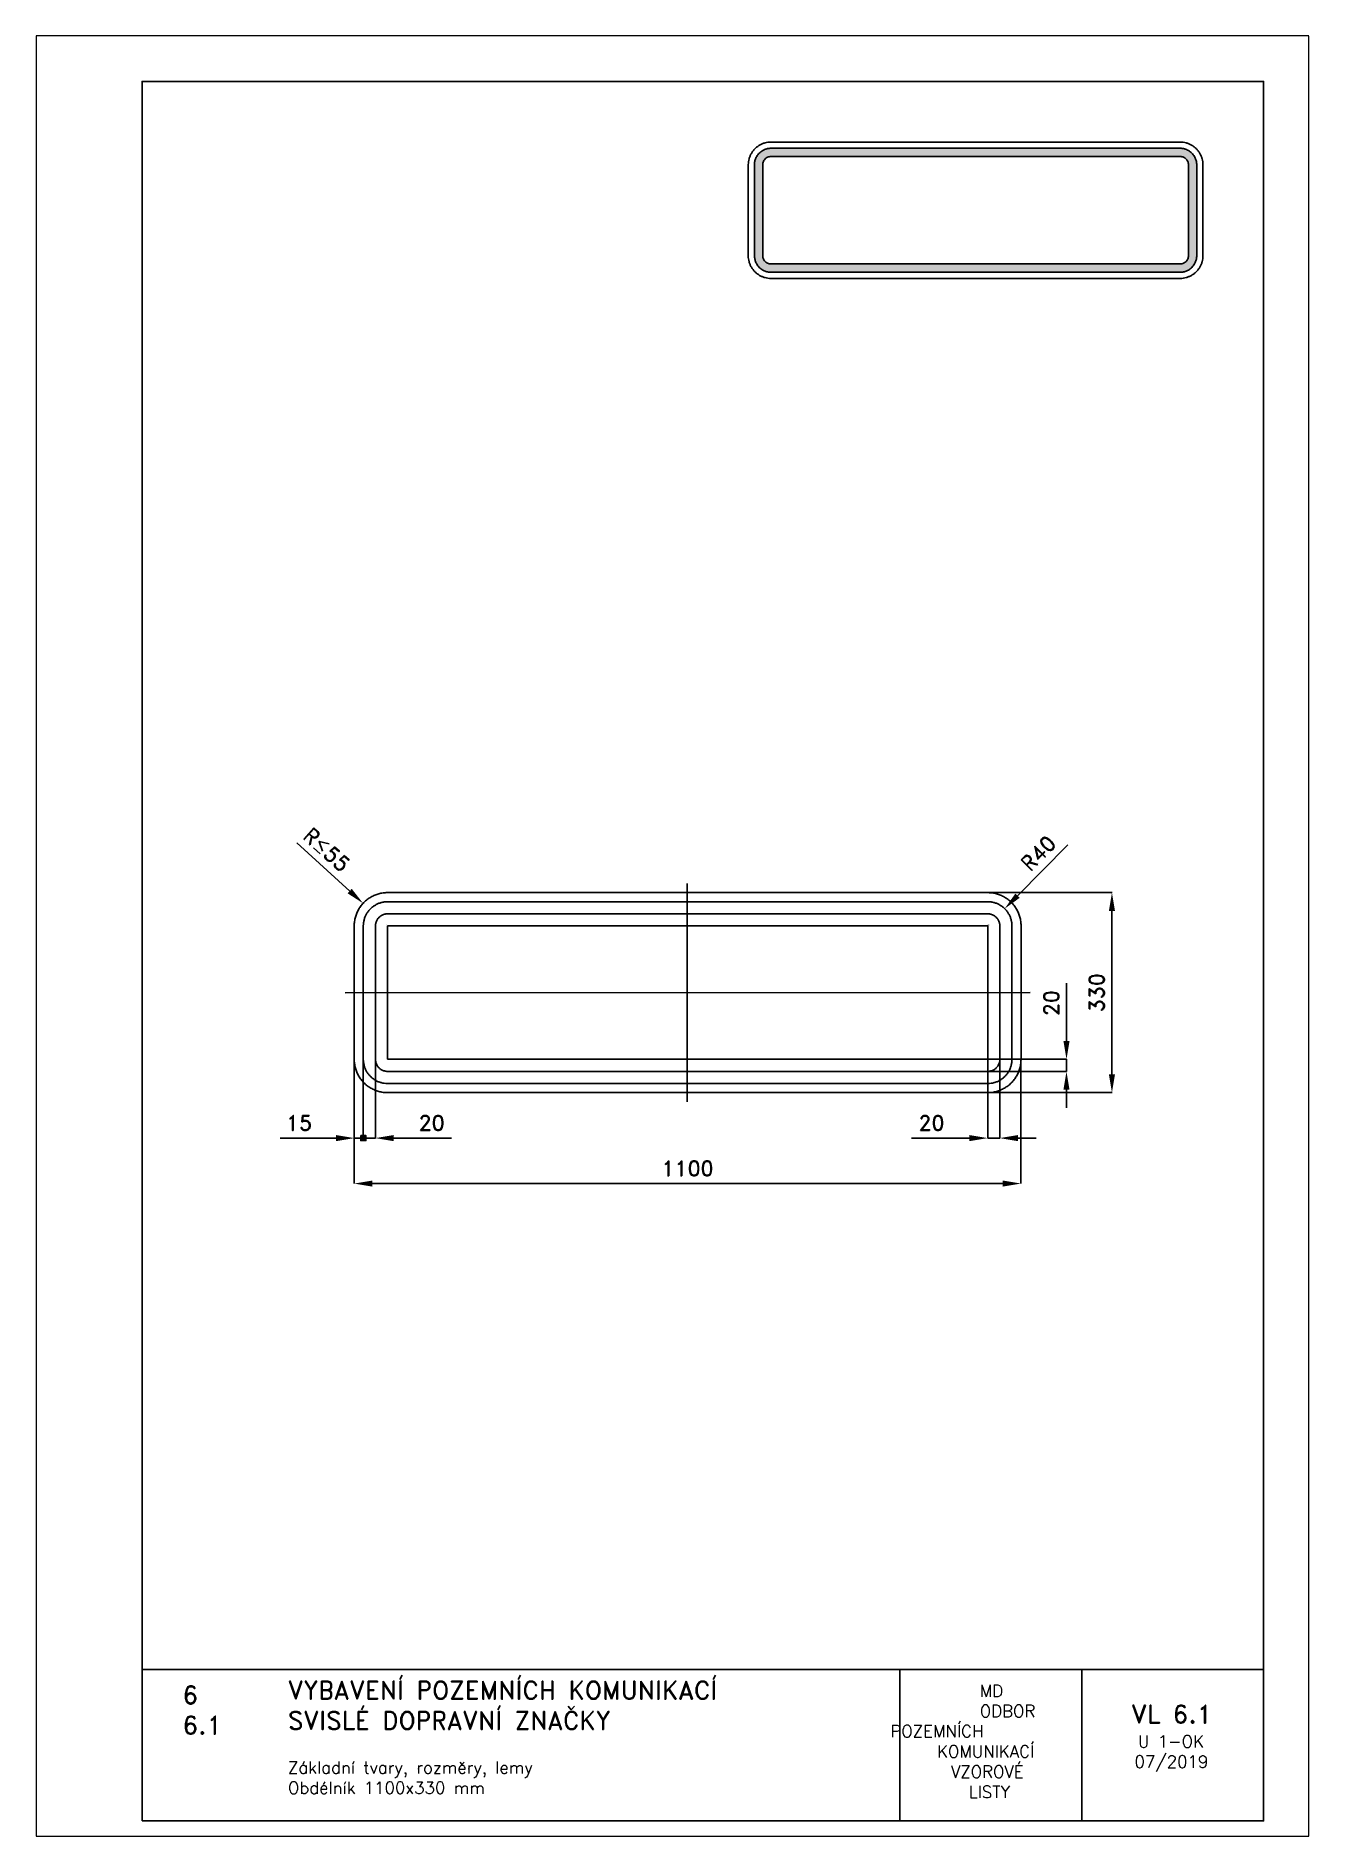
# Paper-space layout 'U 1-OK-Obdélník (1100x330)' of a CAD drawing. Header units: millimetres. Extents: x 0 to 210, y 0 to 297.
# The model-space entities are those that its viewports show. They can reach past a viewport. Long polylines and large blocks are cut down to what shows.
import ezdxf

# ---------------------------------------------------------------- set-up
doc = ezdxf.new("R2010")
doc.units = ezdxf.units.MM
doc.header["$LTSCALE"] = 5
doc.linetypes.add('ČERCHOVANÁX2', pattern=[2, 1, -0.5, 0, -0.5])
doc.linetypes.add('ČÁRKOVANÁX2', pattern=[1.5, 1, -0.5])
for name, color, linetype in [('Kóty', 2, 'Continuous'), ('Rozpiska', 7, 'Continuous'), ('Značka', 7, 'Continuous')]:
    doc.layers.add(name, color=color, linetype=linetype)
doc.layers.add('Rámeček', color=6, linetype='Continuous', plot=False)
doc.styles.get("Standard").update_dxf_attribs({"font": 'romand.shx', "height": 25})
doc.dimstyles.get("Standard").update_dxf_attribs({"dimtxt": 25, "dimasz": 30, "dimexe": 0.18, "dimexo": 0.0625, "dimgap": 12.5, "dimtad": 1, "dimdec": 0, "dimzin": 0, "dimdsep": 46, "dimtxsty": 'Standard', "dimcen": 0.09, "dimadec": 0, "dimazin": 0, "dimtfac": 1, "dimtdec": 0, "dimtofl": 0, "dimtmove": 0, "dimatfit": 3, "dimfxl": 1, "dimtolj": 1, "dimtzin": 0, "dimarcsym": 0})

psp = doc.layouts.new('U 1-OK-Obdélník (1100x330)')

# ---------------------------------------------------------------- texts
at = {"layer": 'Rozpiska', "color": 7, "attachment_point": 1}
for s, width, insert, char_height in [('6', 149.0422, (24.17, 24.77), 3), ('{\\C6;VYBAVENÍ POZEMNÍCH KOMUNIKACÍ\\P}SVISLÉ DOPRAVNÍ ZNAČKY{\\H1.34524x; }', 149.0422, (41.56, 25.56), 3), ('\\pi14.7414;{\\C6;MD\\P\\pi2.36044;}ODBOR POZEMNÍCH{\\H1.57143x; }\\P\\pi7.69378;KOMUNIKACÍ{\\H1.5x; }\\P\\pi9.97949;{\\C6;VZOROVÉ\\H1.47619x; \\H0.67742x;\\P\\pi12.93187;LISTY\\H1.26984x; }', 33.1018, (140.95, 24.95), 2), ('\\pi1.03113;{\\H1.5x;\\C6;VL 6.1\\P\\pi2.12634;\\H0.66667x;U 1-OK\\H1.66666x; \\H0.6x;\\P\\pi1.5549;07/2019\\H1.80159x; }', 16.0623, (179.66, 21.61), 2), ('6.1', 149.0422, (24.17, 19.78), 3), ('{\\C6;Základní tvary, rozměry, lemy\\P}Obdélník 1100x330 mm{\\H1.83333x; }', 149.0422, (41.56, 12.29), 2)]:
    psp.add_mtext_dynamic_manual_height_columns(s, width=width, gutter_width=100, heights=[0], dxfattribs=dict(at, insert=insert, char_height=char_height))

msp = doc.modelspace()

# ---------------------------------------------------------------- texts
at = {"layer": 'Kóty', "insert": (-94.7, 401), "char_height": 25, "attachment_point": 5, "rotation": 317.7345}
msp.add_mtext('\\A1;R{\\A0;≤}55', dxfattribs=at)
at = {"layer": 'Kóty', "char_height": 25, "attachment_point": 5}
for s, insert in [('\\A1;15', (-140.1, -49.9)), ('\\A1;20', (78.6, -49.9))]:
    msp.add_mtext(s, dxfattribs=dict(at, insert=insert))

# ---------------------------------------------------------------- blocks, each defined once
blk = doc.blocks.new('*D0')
at = {"layer": 'Defpoints', "color": 0, "transparency": 16777216}
for p in [(1023.8, 303.7), (997, 276.7)]:
    blk.add_point(p, dxfattribs=at)
at = {"layer": 'Kóty', "color": 0, "lineweight": -2, "transparency": 16777216}
for p, q in [((1128.1, 408.9), (1044.9, 325)), ((996.9, 276.7), (997.1, 276.7)), ((997, 276.6), (997, 276.8))]:
    blk.add_line(p, q, dxfattribs=at)
at = {"layer": 'Kóty', "color": 0, "transparency": 16777216}
blk.add_solid([(1041.4, 328.5), (1048.5, 321.5), (1023.8, 303.7)], dxfattribs=at)
at = {"layer": 'Kóty', "color": 0, "transparency": 16777216, "insert": (1079.3, 395.2), "char_height": 25, "attachment_point": 5, "rotation": 45.2435}
blk.add_mtext('\\A1;R40', dxfattribs=at)
blk = doc.blocks.new('*D1')
at = {"layer": 'Defpoints', "color": 0, "transparency": 16777216}
for p in [(983.1, 55.1), (983.1, 35.1), (1125.8, 55.1)]:
    blk.add_point(p, dxfattribs=at)
at = {"layer": 'Kóty', "color": 0, "lineweight": -2, "transparency": 16777216}
for p, q in [((1125.8, 85.1), (1125.8, 180.6)), ((983.1, 55.1), (1126, 55.1)), ((983.1, 35.1), (1126, 35.1)), ((1125.8, 5.1), (1125.8, -24.9))]:
    blk.add_line(p, q, dxfattribs=at)
at = {"layer": 'Kóty', "color": 0, "transparency": 16777216}
for points in [[(1120.8, 85.1), (1130.8, 85.1), (1125.8, 55.1)], [(1120.8, 5.1), (1130.8, 5.1), (1125.8, 35.1)]]:
    blk.add_solid(points, dxfattribs=at)
at = {"layer": 'Kóty', "color": 0, "transparency": 16777216, "insert": (1100.8, 147.9), "char_height": 25, "attachment_point": 5, "rotation": 90}
blk.add_mtext('\\A1;20', dxfattribs=at)
blk = doc.blocks.new('*D2')
at = {"layer": 'Defpoints', "color": 0, "transparency": 16777216}
for p in [(995.8, 75.2), (1015.8, 75.2), (995.8, -74.9)]:
    blk.add_point(p, dxfattribs=at)
at = {"layer": 'Kóty', "color": 0, "lineweight": -2, "transparency": 16777216}
for p, q in [((995.8, 75.1), (995.8, -75)), ((1015.8, 75.1), (1015.8, -75)), ((965.8, -74.9), (870.4, -74.9)), ((1045.8, -74.9), (1075.8, -74.9))]:
    blk.add_line(p, q, dxfattribs=at)
at = {"layer": 'Kóty', "color": 0, "transparency": 16777216}
for points in [[(965.8, -69.9), (965.8, -79.9), (995.8, -74.9)], [(1045.8, -69.9), (1045.8, -79.9), (1015.8, -74.9)]]:
    blk.add_solid(points, dxfattribs=at)
at = {"layer": 'Kóty', "color": 0, "transparency": 16777216, "insert": (903.1, -49.9), "char_height": 25, "attachment_point": 5}
blk.add_mtext('\\A1;20', dxfattribs=at)
blk = doc.blocks.new('*D3')
at = {"layer": 'Defpoints', "color": 0, "transparency": 16777216}
for p in [(975.7, 330.1), (1200.8, 330.1), (975.7, 0.1)]:
    blk.add_point(p, dxfattribs=at)
at = {"layer": 'Kóty', "color": 0, "lineweight": -2, "transparency": 16777216}
for p, q in [((975.8, 330.1), (1201, 330.1)), ((1200.8, 30.1), (1200.8, 300.1)), ((975.8, 0.1), (1201, 0.1))]:
    blk.add_line(p, q, dxfattribs=at)
at = {"layer": 'Kóty', "color": 0, "transparency": 16777216}
for points in [[(1195.8, 300.1), (1205.8, 300.1), (1200.8, 330.1)], [(1195.8, 30.1), (1205.8, 30.1), (1200.8, 0.1)]]:
    blk.add_solid(points, dxfattribs=at)
at = {"layer": 'Kóty', "color": 0, "transparency": 16777216, "insert": (1175.8, 165.1), "char_height": 25, "attachment_point": 5, "rotation": 90}
blk.add_mtext('\\A1;330', dxfattribs=at)
blk = doc.blocks.new('*D4')
at = {"layer": 'Defpoints', "color": 0, "transparency": 16777216}
for p in [(-49.2, 72.8), (1050.7, 51.2), (1050.7, -149.9)]:
    blk.add_point(p, dxfattribs=at)
at = {"layer": 'Kóty', "color": 0, "lineweight": -2, "transparency": 16777216}
for p, q in [((-49.2, 72.8), (-49.2, -150)), ((1050.7, 51.1), (1050.7, -150)), ((-19.2, -149.9), (1020.7, -149.9))]:
    blk.add_line(p, q, dxfattribs=at)
at = {"layer": 'Kóty', "color": 0, "transparency": 16777216}
for points in [[(-19.2, -144.9), (-19.2, -154.9), (-49.2, -149.9)], [(1020.7, -144.9), (1020.7, -154.9), (1050.7, -149.9)]]:
    blk.add_solid(points, dxfattribs=at)
at = {"layer": 'Kóty', "color": 0, "transparency": 16777216, "insert": (500.8, -124.9), "char_height": 25, "attachment_point": 5}
blk.add_mtext('\\A1;1100', dxfattribs=at)

# ---------------------------------------------------------------- dimensions: what is measured, and where the dimension line sits
at = {"layer": 'Kóty'}
dim = msp.add_radius_dim(center=(997, 276.7), mpoint=(1023.8, 303.7), text='R40', dimstyle='Standard', dxfattribs=at)
dim.commit()
dim.dimension.update_dxf_attribs({"geometry": '*D0', "text_midpoint": (1079.3, 395.2)})
for base, p1, p2, picture, middle in [((1200.8, 330.1), (975.7, 0.1), (975.7, 330.1), '*D3', (1175.8, 165.1)), ((1125.8, 55.1), (983.1, 35.1), (983.1, 55.1), '*D1', (1100.8, 147.9))]:
    dim = msp.add_linear_dim(base=base, p1=p1, p2=p2, angle=90, dimstyle='Standard', dxfattribs=at)
    dim.commit()
    dim.dimension.update_dxf_attribs({"geometry": picture, "text_midpoint": middle})
for base, p1, p2, picture, middle in [((1050.7, -149.9), (-49.2, 72.8), (1050.7, 51.2), '*D4', (500.8, -124.9)), ((995.8, -74.9), (1015.8, 75.2), (995.8, 75.2), '*D2', (903.1, -49.9))]:
    dim = msp.add_linear_dim(base=base, p1=p1, p2=p2, dimstyle='Standard', dxfattribs=at)
    dim.commit()
    dim.dimension.update_dxf_attribs({"geometry": picture, "text_midpoint": middle})

# ---------------------------------------------------------------- hatches: boundary and pattern name
at = {"layer": 'Kóty'}
h = msp.add_hatch(color=256, dxfattribs=at)
h.dxf.hatch_style = 1
h.paths.add_polyline_path([(-38.3, -70.7), (-30, -70.7), (-30, -79), (-38.3, -79)])

# ---------------------------------------------------------------- linework, layer by layer
for p, q in [((-144.1, 412.1), (-56.7, 332.7)), ((4, 277.4), (4.2, 277.4)), ((4.1, 277.3), (4.1, 277.5)), ((-49.2, 72.8), (-49.2, -75)), ((-34.2, 72.9), (-34.2, -75)), ((-34.2, 72.8), (-34.2, -75)), ((-14.2, 72.9), (-14.2, -75)), ((-79.2, -74.9), (-171.1, -74.9)), ((-64.2, -74.9), (-94.2, -74.9)), ((-4.2, -74.9), (25.8, -74.9)), ((15.8, -74.9), (111.3, -74.9))]:
    msp.add_line(p, q, dxfattribs=at)
for points in [[(1125.8, 35.1), (1125.8, 55.1)], [(-49.2, -74.9), (-14.2, -74.9)], [(995.8, -74.9), (1015.8, -74.9)]]:
    msp.add_lwpolyline(points, dxfattribs=at)
msp.add_lwpolyline([(-38.3, -70.7), (-30, -70.7), (-30, -79), (-38.3, -79)], close=True, dxfattribs=at)
msp.add_arc((4.1, 277.4), 52.1, 135.4744, 137.9323, dxfattribs=at)
for points in [[(-53.3, 336.4), (-60.1, 329), (-34.5, 312.5)], [(-79.2, -69.9), (-79.2, -79.9), (-49.2, -74.9)], [(15.8, -69.9), (15.8, -79.9), (-14.2, -74.9)]]:
    msp.add_solid(points, dxfattribs=at)
at = {"layer": 'Značka', "color": 6, "linetype": 'ČERCHOVANÁX2', "lineweight": 25, "ltscale": 5}
for p, q in [((500, 345), (500, -15)), ((1065.8, 165.2), (-64.2, 164.8))]:
    msp.add_line(p, q, dxfattribs=at)
at = {"layer": 'Značka', "color": 5}
for points in [[(5.8, 0.1), (5.6, 0.1), (5.4, 0.1, -0.03218), (-1.7, 0.6, -0.035443), (-8.7, 2.1, -0.036267), (-15.4, 4.4, -0.034421), (-21.8, 7.6, -0.033722), (-27.7, 11.5, -0.034085), (-33.1, 16.3, -0.034209), (-37.8, 21.6, -0.034229), (-41.7, 27.5, -0.034045), (-44.9, 33.9, -0.033412), (-47.2, 40.6, -0.034127), (-48.7, 47.6, -0.036745), (-49.2, 54.7), (-49.2, 54.9), (-49.2, 55.1), (-49.2, 275.1), (-49.2, 275.4), (-49.2, 275.6, -0.03218), (-48.7, 282.7, -0.035443), (-47.2, 289.7, -0.036267), (-44.9, 296.4, -0.034421), (-41.7, 302.8, -0.033719), (-37.8, 308.7, -0.034083), (-33.1, 314, -0.034209), (-27.7, 318.8, -0.034228), (-21.8, 322.7, -0.034042), (-15.4, 325.9, -0.033408), (-8.7, 328.2, -0.03412), (-1.7, 329.7, -0.036747), (5.4, 330.1), (5.6, 330.1), (5.8, 330.1), (995.8, 330.1), (996.1, 330.1), (996.3, 330.1, -0.032182), (1003.4, 329.6, -0.035438), (1010.3, 328.2, -0.03627), (1017.1, 325.9, -0.034424), (1023.5, 322.7, -0.033714), (1029.4, 318.8, -0.034072), (1034.7, 314, -0.034202), (1039.4, 308.7, -0.034236), (1043.4, 302.8, -0.034034), (1046.6, 296.4, -0.033397), (1048.9, 289.7, -0.034107), (1050.4, 282.7, -0.036743), (1050.8, 275.6), (1050.8, 275.4), (1050.8, 275.1), (1050.8, 55.1), (1050.8, 54.9), (1050.8, 54.7, -0.032171), (1050.3, 47.6, -0.035429), (1048.9, 40.6, -0.036266), (1046.6, 33.9, -0.034431), (1043.4, 27.5, -0.033735), (1039.4, 21.6, -0.034079), (1034.7, 16.3, -0.034225), (1029.4, 11.5, -0.034235), (1023.5, 7.6, -0.034041), (1017.1, 4.4, -0.033409), (1010.3, 2.1, -0.034125), (1003.4, 0.6, -0.036744), (996.3, 0.1), (996.1, 0.1), (995.8, 0.1), (5.8, 0.1)], [(5.8, 15.1), (5.7, 15.1), (5.5, 15.1, -0.032179), (0.4, 15.5, -0.035443), (-4.7, 16.6, -0.036267), (-9.6, 18.2, -0.034421), (-14.3, 20.6, -0.033721), (-18.6, 23.4, -0.034085), (-22.4, 26.9, -0.034209), (-25.9, 30.7, -0.034229), (-28.8, 35.1, -0.034044), (-31.1, 39.7, -0.033412), (-32.7, 44.6, -0.034127), (-33.8, 49.7, -0.036745), (-34.2, 54.8), (-34.2, 55), (-34.2, 55.1), (-34.2, 275.1), (-34.2, 275.3), (-34.2, 275.5, -0.03218), (-33.8, 280.6, -0.035445), (-32.7, 285.7, -0.036269), (-31.1, 290.6, -0.034419), (-28.8, 295.2, -0.033722), (-25.9, 299.5, -0.034083), (-22.4, 303.4, -0.034209), (-18.6, 306.9, -0.034227), (-14.3, 309.7, -0.034048), (-9.6, 312.1, -0.033411), (-4.7, 313.7, -0.034129), (0.4, 314.8, -0.036747), (5.5, 315.1), (5.7, 315.1), (5.8, 315.1), (995.8, 315.1), (996, 315.1), (996.1, 315.1, -0.032183), (1001.3, 314.8, -0.035443), (1006.4, 313.7, -0.036265), (1011.3, 312.1, -0.034425), (1015.9, 309.7, -0.033731), (1020.2, 306.9, -0.034066), (1024.1, 303.4, -0.034198), (1027.6, 299.5, -0.034219), (1030.4, 295.2, -0.034047), (1032.7, 290.6, -0.033419), (1034.4, 285.7, -0.034152), (1035.5, 280.6, -0.036741), (1035.8, 275.5), (1035.8, 275.3), (1035.8, 275.1), (1035.8, 55.1), (1035.8, 55), (1035.8, 54.8, -0.032179), (1035.5, 49.7, -0.035442), (1034.4, 44.6, -0.03626), (1032.8, 39.7, -0.034424), (1030.4, 35.1, -0.033731), (1027.5, 30.7, -0.034079), (1024.1, 26.9, -0.034187), (1020.2, 23.4, -0.034232), (1015.9, 20.6, -0.034052), (1011.3, 18.2, -0.033421), (1006.4, 16.6, -0.034126), (1001.3, 15.5, -0.036746), (996.1, 15.1), (996, 15.1), (995.8, 15.1), (5.8, 15.1)], [(5.8, 35.1), (995.8, 35.1), (995.9, 35.1), (996, 35.1, 0.032184), (998.6, 35.3, 0.035448), (1001.1, 35.9, 0.036283), (1003.6, 36.7, 0.034422), (1005.9, 37.9, 0.033746), (1008, 39.3, 0.034103), (1010, 41, 0.034187), (1011.7, 42.9, 0.034203), (1013.1, 45.1), (1014.3, 47.4), (1015.1, 49.9), (1015.7, 52.4), (1015.8, 55), (1015.8, 55.1), (1015.8, 55.1), (1015.8, 275.1), (1015.8, 275.2), (1015.8, 275.3, 0.032179), (1015.7, 277.9, 0.035489), (1015.1, 280.4, 0.036285), (1014.3, 282.9, 0.034425), (1013.1, 285.2, 0.033734), (1011.7, 287.3, 0.034081), (1010, 289.3, 0.03423), (1008, 291, 0.034209), (1005.9, 292.4, 0.034034), (1003.6, 293.6, 0.033425), (1001.1, 294.4, 0.034124), (998.6, 295, 0.036752), (996, 295.1), (995.9, 295.1), (995.8, 295.1), (5.8, 295.1), (5.8, 295.1), (5.7, 295.1, 0.032191), (3.1, 295, 0.035442), (0.6, 294.4, 0.03627), (-1.9, 293.6, 0.034435), (-4.2, 292.4, 0.03372), (-6.4, 291, 0.034079), (-8.3, 289.3, 0.034202), (-10, 287.3, 0.034225), (-11.5, 285.2, 0.034041), (-12.6, 282.9, 0.033417), (-13.5, 280.4, 0.034129), (-14, 277.9, 0.036744), (-14.2, 275.3), (-14.2, 275.2), (-14.2, 275.1), (-14.2, 55.1), (-14.2, 55.1), (-14.2, 55, 0.032179), (-14, 52.4, 0.035444), (-13.5, 49.9, 0.036265), (-12.6, 47.4, 0.034421), (-11.5, 45.1, 0.033721), (-10, 42.9, 0.034086), (-8.3, 41, 0.034208), (-6.4, 39.3, 0.034229), (-4.2, 37.9, 0.034045), (-1.9, 36.7, 0.033411), (0.6, 35.9, 0.034128), (3.1, 35.3, 0.036745), (5.7, 35.1), (5.8, 35.1), (5.8, 35.1)]]:
    msp.add_lwpolyline(points, format="xyb", dxfattribs=at)
at = {"layer": 'Značka', "color": 6, "linetype": 'ČÁRKOVANÁX2', "ltscale": 2.5}
msp.add_lwpolyline([(5.8, 55.1), (5.8, 275.1), (995.8, 275.1), (995.8, 55.1), (5.8, 55.1)], dxfattribs=at)

msp.set_redraw_order([(e.dxf.handle, doc.entitydb.next_handle()) for e in msp.query("TEXT MTEXT ATTDEF DIMENSION ARC_DIMENSION")])  # texts and dimensions are drawn at this point

# ---------------------------------------------------------------- hatches: boundary and pattern name
at = {"layer": 'Značka'}
h = psp.add_hatch(color=249, dxfattribs=at)
h.dxf.hatch_style = 1
edge = h.paths.add_edge_path()
edge.add_line((144.3, 278.48), (121.25, 278.48))
edge.add_line((121.25, 278.48), (121.11, 278.47))
edge.add_line((121.11, 278.47), (120.97, 278.46))
edge.add_arc((121.2, 275.91), 2.56, 95.2333, 107.9952)
edge.add_arc((121.2, 275.92), 2.56, 107.9343, 120.7852)
edge.add_arc((121.14, 275.87), 2.57, 119.1486, 135.0851)
edge.add_arc((121.17, 275.83), 2.62, 135.0303, 150.6779)
edge.add_arc((121.07, 275.8), 2.55, 148.872, 161.8006)
edge.add_arc((120.86, 275.86), 2.33, 161.7384, 175.7375)
edge.add_arc((121.45, 275.76), 2.92, 174.6824, 177.4781)
edge.add_arc((127.29, 275.51), 8.77, 177.4797, 178.4119)
edge.add_line((118.52, 275.75), (118.52, 260.75))
edge.add_arc((128.48, 261.06), 9.96, 181.7524, 182.5732)
edge.add_arc((121.85, 260.76), 3.32, 182.5759, 185.037)
edge.add_arc((121.09, 260.7), 2.56, 185.2172, 197.9841)
edge.add_arc((121.08, 260.69), 2.55, 197.9279, 210.7881)
edge.add_arc((121.13, 260.64), 2.57, 209.1501, 225.0959)
edge.add_arc((121.17, 260.67), 2.62, 225.0392, 240.6796)
edge.add_arc((121.2, 260.57), 2.55, 238.8721, 251.7917)
edge.add_arc((121.14, 260.36), 2.33, 251.7312, 265.7358)
edge.add_arc((121.24, 260.95), 2.92, 264.6816, 267.4824)
edge.add_arc((121.49, 266.78), 8.76, 267.483, 268.4172)
edge.add_line((121.25, 258.02), (188.75, 258.02))
edge.add_arc((188.44, 267.97), 9.95, 271.7541, 272.5753)
edge.add_arc((188.74, 261.35), 3.32, 272.5742, 275.0358)
edge.add_arc((188.8, 260.59), 2.56, 275.2086, 287.9751)
edge.add_arc((188.81, 260.58), 2.55, 287.939, 300.8043)
edge.add_arc((188.86, 260.63), 2.56, 299.1651, 315.1149)
edge.add_arc((188.83, 260.67), 2.62, 315.0296, 330.6711)
edge.add_arc((188.93, 260.7), 2.55, 328.88, 341.7946)
edge.add_arc((189.13, 260.64), 2.34, 341.7337, 355.7128)
edge.add_line((191.46, 260.47), (191.47, 260.61))
edge.add_line((191.47, 260.61), (191.48, 260.75))
edge.add_line((191.48, 260.75), (191.48, 275.75))
edge.add_line((191.48, 275.75), (191.47, 275.89))
edge.add_line((191.47, 275.89), (191.46, 276.03))
edge.add_arc((188.91, 275.8), 2.56, 5.2386, 17.9844)
edge.add_arc((188.92, 275.81), 2.55, 17.9155, 30.7803)
edge.add_arc((188.87, 275.86), 2.56, 29.1473, 45.0997)
edge.add_arc((188.83, 275.83), 2.62, 45.0407, 60.6763)
edge.add_arc((188.79, 275.93), 2.55, 58.8603, 71.777)
edge.add_arc((188.86, 276.14), 2.33, 71.7317, 85.7292)
edge.add_arc((188.76, 275.55), 2.93, 84.6611, 87.4561)
edge.add_arc((188.51, 269.69), 8.79, 87.48, 88.4096)
edge.add_line((188.75, 278.48), (144.3, 278.48))
edge = h.paths.add_edge_path(flags=16)
edge.add_line((141.77, 277.11), (188.75, 277.11))
edge.add_line((188.75, 277.11), (188.82, 277.11))
edge.add_arc((188.74, 275.43), 1.68, 84.9653, 87.4065, ccw=False)
edge.add_arc((188.77, 275.83), 1.28, 72.0406, 84.7744, ccw=False)
edge.add_arc((188.78, 275.84), 1.27, 59.1939, 72.0765, ccw=False)
edge.add_arc((188.81, 275.81), 1.28, 44.8824, 60.8507, ccw=False)
edge.add_arc((188.78, 275.79), 1.31, 29.3449, 44.9511, ccw=False)
edge.add_arc((188.84, 275.77), 1.28, 18.154, 31.0497, ccw=False)
edge.add_arc((188.94, 275.8), 1.17, 4.3432, 18.3468, ccw=False)
edge.add_line((190.11, 275.89), (190.11, 275.82))
edge.add_line((190.11, 275.82), (190.11, 275.75))
edge.add_line((190.11, 275.75), (190.11, 260.75))
edge.add_line((190.11, 260.75), (190.11, 260.68))
edge.add_line((190.11, 260.68), (190.11, 260.61))
edge.add_arc((188.83, 260.72), 1.28, 342.006, 354.7655, ccw=False)
edge.add_arc((188.83, 260.72), 1.28, 329.2258, 342.0672, ccw=False)
edge.add_arc((188.81, 260.7), 1.29, 314.9209, 330.8334, ccw=False)
edge.add_arc((188.79, 260.71), 1.31, 299.3108, 314.9705, ccw=False)
edge.add_arc((188.77, 260.66), 1.27, 288.2113, 301.1465, ccw=False)
edge.add_arc((188.8, 260.56), 1.17, 274.2805, 288.2505, ccw=False)
edge.add_arc((188.75, 260.87), 1.48, 272.5258, 275.3088, ccw=False)
edge.add_arc((188.62, 263.76), 4.38, 271.6338, 272.5624, ccw=False)
edge.add_line((188.75, 259.39), (121.25, 259.39))
edge.add_arc((121.41, 264.38), 4.99, 267.4009, 268.22, ccw=False)
edge.add_arc((121.26, 261.05), 1.67, 264.9389, 267.3951, ccw=False)
edge.add_arc((121.23, 260.67), 1.28, 252.0154, 264.7615, ccw=False)
edge.add_arc((121.22, 260.67), 1.28, 239.2164, 252.0715, ccw=False)
edge.add_arc((121.19, 260.69), 1.28, 224.9079, 240.853, ccw=False)
edge.add_arc((121.21, 260.71), 1.31, 209.3257, 224.9644, ccw=False)
edge.add_arc((121.16, 260.73), 1.27, 198.2114, 211.1322, ccw=False)
edge.add_arc((121.06, 260.69), 1.17, 184.2654, 198.2731, ccw=False)
edge.add_arc((121.35, 260.74), 1.46, 182.5143, 185.3162, ccw=False)
edge.add_arc((124.27, 260.87), 4.38, 181.5858, 182.5195, ccw=False)
edge.add_line((119.89, 260.75), (119.89, 275.75))
edge.add_arc((124.87, 275.6), 4.98, 177.427, 178.2477, ccw=False)
edge.add_arc((121.55, 275.75), 1.66, 174.9634, 177.4267, ccw=False)
edge.add_arc((121.17, 275.78), 1.28, 162.0094, 174.7809, ccw=False)
edge.add_arc((121.17, 275.78), 1.28, 149.2099, 162.0656, ccw=False)
edge.add_arc((121.19, 275.81), 1.28, 134.9109, 150.8515, ccw=False)
edge.add_arc((121.21, 275.79), 1.31, 119.3088, 134.9602, ccw=False)
edge.add_arc((121.23, 275.84), 1.27, 108.1915, 121.1125, ccw=False)
edge.add_arc((121.2, 275.94), 1.17, 94.29, 108.2646, ccw=False)
edge.add_line((121.11, 277.11), (121.18, 277.11))
edge.add_line((121.18, 277.11), (121.25, 277.11))
edge.add_line((121.25, 277.11), (141.77, 277.11))

# ---------------------------------------------------------------- linework, layer by layer
at = {"layer": 'Rozpiska', "color": 7}
for p, q in [((17.5, 27.5), (202.5, 27.5)), ((142.5, 27.5), (142.5, 2.5)), ((172.5, 27.5), (172.5, 2.5))]:
    psp.add_line(p, q, dxfattribs=at)
psp.add_lwpolyline([(17.5, 2.5), (202.5, 2.5), (202.5, 289.5), (17.5, 289.5)], close=True, dxfattribs=at)
at = {"layer": 'Značka', "color": 7}
psp.add_lwpolyline([(166.25, 279.5), (188.75, 279.5), (188.76, 279.5), (188.78, 279.5, -0.032178), (189.26, 279.47, -0.035434), (189.74, 279.37, -0.03627), (190.2, 279.21, -0.034424), (190.63, 278.99, -0.033711), (191.04, 278.72, -0.034069), (191.4, 278.4, -0.034199), (191.72, 278.04, -0.034234), (191.99, 277.63, -0.034034), (192.21, 277.2, -0.033395), (192.37, 276.74, -0.034107), (192.47, 276.26, -0.036743), (192.5, 275.78), (192.5, 275.76), (192.5, 275.75), (192.5, 260.75), (192.5, 260.74), (192.5, 260.72, -0.032171), (192.46, 260.24, -0.035429), (192.37, 259.76, -0.036282), (192.21, 259.3, -0.034447), (191.99, 258.87, -0.033735), (191.72, 258.46, -0.034079), (191.4, 258.1, -0.034202), (191.04, 257.78, -0.034235), (190.63, 257.51, -0.034041), (190.2, 257.29, -0.033409), (189.74, 257.13, -0.034125), (189.26, 257.03, -0.036744), (188.78, 257), (188.76, 257), (188.75, 257), (121.25, 257), (121.24, 257), (121.22, 257, -0.03218), (120.74, 257.03, -0.035443), (120.26, 257.13, -0.036267), (119.8, 257.29, -0.034421), (119.37, 257.51, -0.033721), (118.96, 257.78, -0.034085), (118.6, 258.1, -0.034209), (118.28, 258.46, -0.034229), (118.01, 258.87, -0.034045), (117.79, 259.3, -0.033412), (117.63, 259.76, -0.034127), (117.53, 260.24, -0.036745), (117.5, 260.72), (117.5, 260.74), (117.5, 260.75), (117.5, 275.75), (117.5, 275.76), (117.5, 275.78, -0.03218), (117.54, 276.26, -0.035444), (117.63, 276.74, -0.036268), (117.79, 277.2, -0.034421), (118.01, 277.63, -0.033724), (118.28, 278.04, -0.034088), (118.6, 278.4, -0.034206), (118.96, 278.72, -0.034232), (119.37, 278.99, -0.034042), (119.8, 279.21, -0.033416), (120.26, 279.37, -0.034129), (120.74, 279.47, -0.036747), (121.22, 279.5), (121.24, 279.5), (121.25, 279.5), (143.75, 279.5), (143.75, 279.5), (166.25, 279.5)], format="xyb", dxfattribs=at)
at = {"layer": 'Značka', "color": 249}
for points in [[(144.3, 278.48), (121.25, 278.48), (121.11, 278.47), (120.97, 278.46, 0.055742), (120.41, 278.35, 0.056131), (119.89, 278.11, 0.069648), (119.32, 277.68, 0.068382), (118.89, 277.11, 0.056472), (118.65, 276.59, 0.061159), (118.54, 276.03, 0.0122), (118.53, 275.89, 0.004068), (118.52, 275.75), (118.52, 260.75, 0.003582), (118.53, 260.61, 0.010739), (118.54, 260.47, 0.055764), (118.65, 259.91, 0.056173), (118.89, 259.39, 0.069689), (119.32, 258.82, 0.06835), (119.89, 258.39, 0.056432), (120.41, 258.15, 0.061183), (120.97, 258.04, 0.012222), (121.11, 258.03, 0.004076), (121.25, 258.02), (188.75, 258.02, 0.003584), (188.89, 258.03, 0.010741), (189.03, 258.04, 0.055762), (189.59, 258.15, 0.056195), (190.11, 258.39, 0.069706), (190.68, 258.82, 0.068355), (191.11, 259.39, 0.05641), (191.35, 259.91, 0.061071), (191.46, 260.47), (191.47, 260.61), (191.48, 260.75), (191.48, 275.75), (191.47, 275.89), (191.46, 276.03, 0.055672), (191.35, 276.59, 0.056192), (191.11, 277.11, 0.069718), (190.68, 277.68, 0.068329), (190.11, 278.11, 0.056419), (189.59, 278.35, 0.061152), (189.03, 278.46, 0.012196), (188.89, 278.47, 0.004056), (188.75, 278.48), (144.3, 278.48)], [(141.77, 277.11), (188.75, 277.11), (188.82, 277.11, -0.010652), (188.89, 277.11, -0.055619), (189.17, 277.05, -0.05627), (189.43, 276.93, -0.069788), (189.71, 276.72, -0.0682), (189.93, 276.43, -0.056328), (190.05, 276.17, -0.061178), (190.11, 275.89), (190.11, 275.82), (190.11, 275.75), (190.11, 260.75), (190.11, 260.68), (190.11, 260.61, -0.055731), (190.05, 260.33, -0.05609), (189.93, 260.07, -0.069543), (189.72, 259.78, -0.068435), (189.43, 259.57, -0.056501), (189.17, 259.45, -0.061031), (188.89, 259.39, -0.012144), (188.82, 259.39, -0.004052), (188.75, 259.39), (121.25, 259.39, -0.003574), (121.18, 259.39, -0.010718), (121.11, 259.39, -0.055672), (120.83, 259.45, -0.05615), (120.57, 259.57, -0.069686), (120.29, 259.78, -0.068343), (120.07, 260.07, -0.056438), (119.95, 260.33, -0.061197), (119.89, 260.61, -0.012226), (119.89, 260.68, -0.004074), (119.89, 260.75), (119.89, 275.75, -0.003581), (119.89, 275.82, -0.010749), (119.89, 275.89, -0.055784), (119.95, 276.17, -0.056153), (120.07, 276.43, -0.069667), (120.28, 276.72, -0.068399), (120.57, 276.93, -0.056439), (120.83, 277.05, -0.061052), (121.11, 277.11), (121.18, 277.11), (121.25, 277.11), (141.77, 277.11)]]:
    psp.add_lwpolyline(points, format="xyb", dxfattribs=at)

psp.set_redraw_order([(e.dxf.handle, doc.entitydb.next_handle()) for e in psp.query("TEXT MTEXT ATTDEF DIMENSION ARC_DIMENSION")])  # texts and dimensions are drawn at this point

# ---------------------------------------------------------------- viewports
at = {"layer": 'Rámeček'}
psp.add_viewport(center=(105, 148.5), size=(210, 297), view_center_point=(475.86, 258.59), view_height=2970, dxfattribs=at)

doc.saveas('drawing.dxf')
